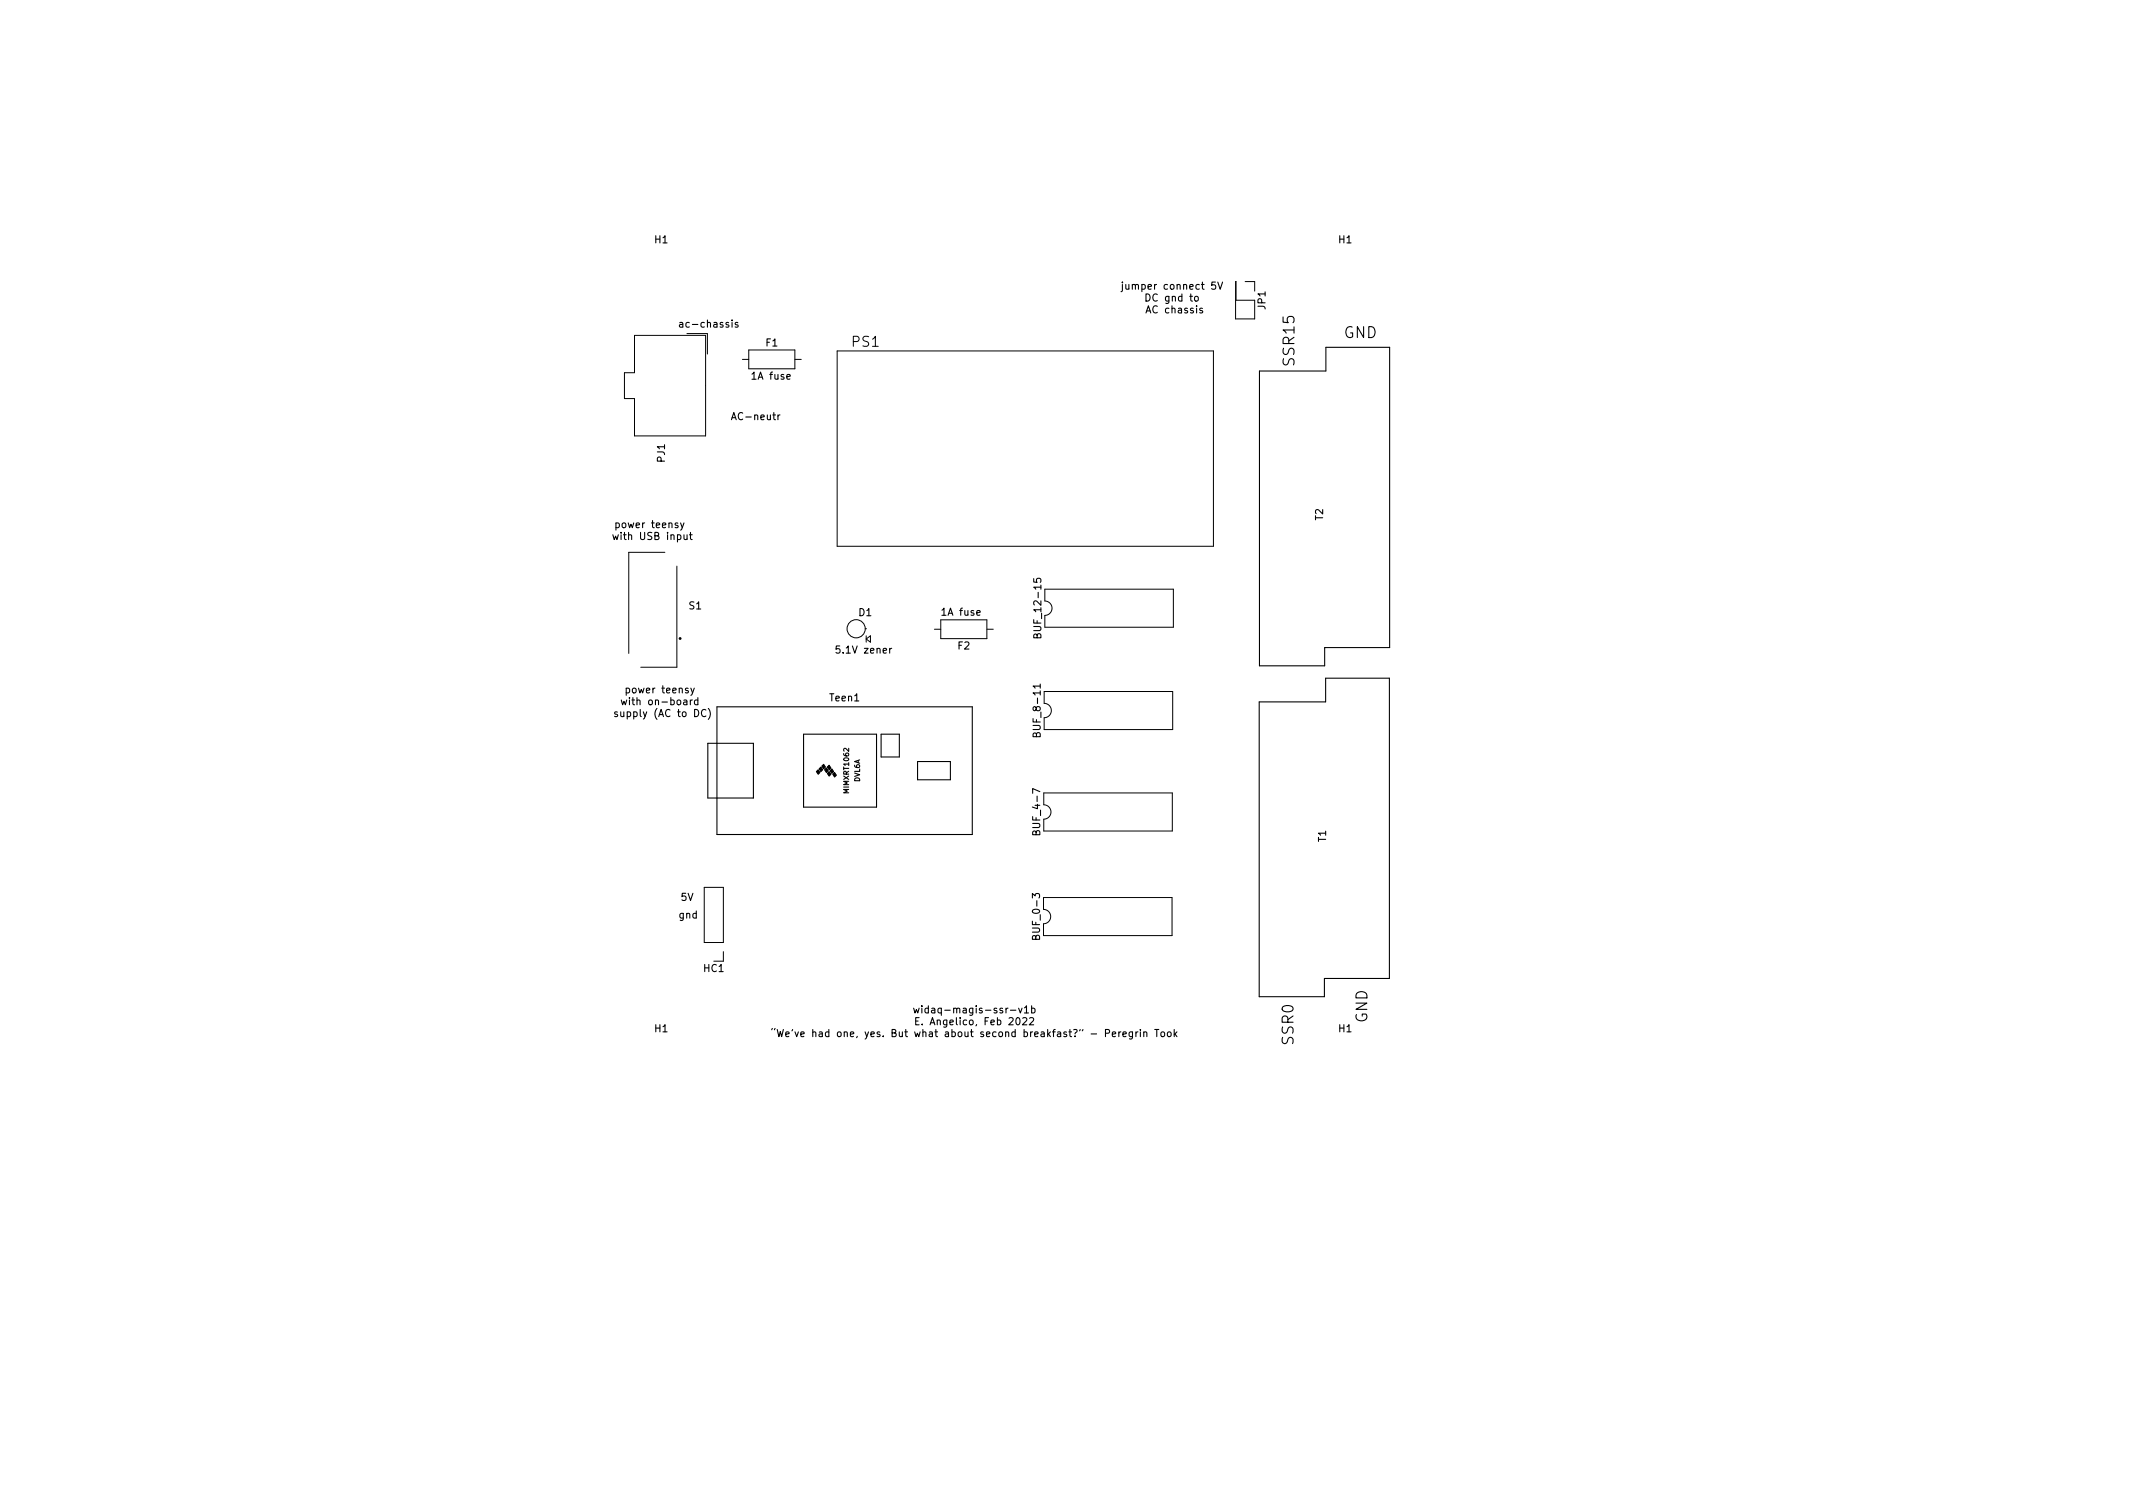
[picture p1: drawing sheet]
<svg xmlns="http://www.w3.org/2000/svg" width="297mm" height="210mm" viewBox="0 0 297 210" stroke-linecap="round" stroke-linejoin="round" font-family="sans-serif">
<defs><g id="words">
<g font-size="2.1">
<text x="187.1" y="47.1">GND</text>
<text x="180.3" y="50.8" transform="rotate(-90 180.3 50.8)">SSR15</text>
<text x="190.4" y="142.5" transform="rotate(-90 190.4 142.5)">GND</text>
<text x="180.1" y="145.4" transform="rotate(-90 180.1 145.4)">SSR0</text>
</g>
<text font-size="2" x="118.7" y="48.3">PS1</text>
<g font-size="1.4">
<text x="91.2" y="33.9">H1</text>
<text x="186.4" y="33.9">H1</text>
<text x="157.2" y="40.3">jumper connect 5V</text>
<text x="160.1" y="42">DC gnd to</text>
<text x="95.1" y="45.6">ac-chassis</text>
<text x="159.8" y="43.6">AC chassis</text>
<text x="176.2" y="43" transform="rotate(-90 176.2 43)">JP1</text>
<text x="104.9" y="52.9">1A fuse</text>
<text x="106.7" y="48.2">F1</text>
<text x="102.3" y="58.5">AC-neutr</text>
<text x="92.6" y="64.3" transform="rotate(-90 92.6 64.3)">PJ1</text>
<text x="85.9" y="75.2">with USB input</text>
<text x="86.2" y="73.5">power teensy</text>
<text x="184.2" y="72.4" transform="rotate(-90 184.2 72.4)">T2</text>
<text x="96" y="84.8">S1</text>
<text x="119.6" y="85.8">D1</text>
<text x="131.3" y="85.7">1A fuse</text>
<text x="145" y="88.3" transform="rotate(-90 145 88.3)">BUF_12-15</text>
<text x="117" y="91">5.1V zener</text>
<text x="133.4" y="90.4">F2</text>
<text x="86.3" y="99.8">supply (AC to DC)</text>
<text x="87.5" y="98.2">with on-board</text>
<text x="87.6" y="96.5">power teensy</text>
<text x="115.6" y="97.6">Teen1</text>
<text x="144.9" y="102.1" transform="rotate(-90 144.9 102.1)">BUF_8-11</text>
<text x="144.9" y="115.9" transform="rotate(-90 144.9 115.9)">BUF_4-7</text>
<text x="184.7" y="117.2" transform="rotate(-90 184.7 117.2)">T1</text>
<text x="94.8" y="125.4">5V</text>
<text x="94.6" y="127.9">gnd</text>
<text x="144.8" y="130.5" transform="rotate(-90 144.8 130.5)">BUF_0-3</text>
<text x="98" y="135.3">HC1</text>
<text x="91.2" y="143.7">H1</text>
<text x="128.5" y="142.7">E. Angelico, Feb 2022</text>
<text x="128.8" y="141.1">widaq-magis-ssr-v1b</text>
<text x="186.4" y="143.7">H1</text>
<text x="112.4" y="144.4">Weve had one, yes. But what about second breakfast? - Peregrin Took</text>
</g>
<g font-size="1">
<text x="118.2" y="110.3" transform="rotate(-90 118.2 110.3)">MIMXRT1062</text>
<text x="119.7" y="108.9" transform="rotate(-90 119.7 108.9)">DVL6A</text>
</g>
</g></defs>
<g fill="none" stroke="#000" stroke-width=".15">
<path d="M156.3 39.6v.9l-.2 .1M156.3 39.3v.1M169.6 39.3l.3 1 .4-1M94.7 44.9h.3l.1 .7M95.1 45.1l-.3 .1-.2 .1 .2 .3 .3-.1M102.8 44.9h-.3l-.1 .1v.2l.4 .1v.2h-.4M159.6 40.9a.51 .51 0 0 1 .6 .5 .51 .51 0 0 1-.6 .5zM175.4 51.7h9.2v-3.3h8.9v41.8h-9v2.5h-9.1zM85.3 74.5l.2 .6 .2-.4 .2 .4 .2-.6M85.8 72.9l.3-.1 .2 .2-.1 .4h-.4M85.8 72.8v1M96 74.5h.4"/>
<path d="M96.2 74.1v.9l.2 .1M86 99.2l-.3-.1-.1 .2v.1l.4 .1v.2h-.4M86.5 97.5l.2 .6 .2-.4 .2 .4 .2-.6M87.2 95.9l.3-.1 .2 .2-.1 .4h-.4M87.2 95.8v1M97.2 97.5h-.3l-.2 .2 .1 .4h.4M97.2 97.1v1M98.6 98.6a1.15 1.15 0 0 1 0 1.6M99.8 98.4h35.6v17.8h-35.6zM116.9 89.9h-.4l-.1 .5 .2-.1 .3 .1 .1 .1-.1 .3-.1 .1-.4-.1M144 80.6v.4l.4 .1-.1-.1 .1-.4 .1-.1 .4 .1 .1 .1-.1 .4M144.4 88.5l.2-.3 .3 .1 .1 .1v.4h-1l.1-.5h.1l.2 .1v.4"/>
<path d="M144.9 95.2v.6M175.4 97.7h9.2v-3.3h8.9v41.8h-9.1v2.6h-9zM98.6 103.5h6.3v7.6h-6.3zM111.9 102.2h10.2v10.2h-10.2zM122.7 102.2h2.5v3.2h-2.5zM127.8 106h4.6v2.6h-4.6zM144.3 102.2l.2-.2 .3 .1 .1 .1v.4h-1l.1-.5h.1l.2 .1v.4M107.6 143.2l-.1 .2M107.9 143.2v.2M108.2 143.3l.3 1 .2-.7 .2 .7 .2-1M109.4 144l.5-.1v-.2h-.3l-.2 .1 .1 .5h.4M110.4 143.3l-.1 .2"/>
<path d="M110.7 143.7l.2 .6 .3-.6M111.5 144l.5-.1-.1-.2h-.2l-.2 .1 .1 .5h.3M127.2 140.4l.2 .6 .2-.4 .2 .4 .2-.6M127.5 142.2h.4M128 141.7h-.5v1h.5M142.7 141h.5M143.4 141.8l.4-.1 .1 .3-.6 .7h.6M143.7 140.4h.2l.2 .2-.1 .4h-.3M143.7 140v1M159.3 143.8l.1-.1h.3v.6M160.8 143.3h.6M161.1 143.3v1"/>
<path d="M161.7 143.8l.2-.1 .2 .1 .1 .4-.1 .1h-.2h-.2zM162.6 143.8l.2-.1 .2 .1 .1 .4-.1 .1h-.2h-.2zM163.5 143.3v1M163.6 144l.3 .3M163.9 143.7l-.4 .4"/>
</g>
<g fill="none" stroke="#000" stroke-width=".14">
<path d="M172.1 39.2v2.6h2.6v2.6h-2.6zM173.4 39.2h1.3v1.3M88.4 46.7h9.9v14h-9.9v-5.2h-1.4v-3.6h1.4zM95.7 46.4h2.8v2.9M103.4 50h.9M104.3 48.7h6.4v2.7h-6.4zM110.7 50h.9M116.6 48.9h52.4v27.2h-52.4zM92.6 76.9h-5v14.1M94.3 78.8v14.1h-5.1M120.5 87.6h.2M120.6 88.5v.9"/>
<path d="M120.6 89l.6-.5v.9zM130.1 87.6h.9M131 86.3h6.4v2.6h-6.4zM137.4 87.6h.9M145.4 97.9a1 1 0 0 1 1 1 1 1 0 0 1-1 1M145.4 96.3h17.9v5.3h-17.9M145.5 83.7a1 1 0 0 1 1 1 1 1 0 0 1-1 1M145.5 82h17.9v5.3h-17.9M145.4 112.1a1 1 0 0 1 1 1 1 1 0 0 1-1 1M145.4 110.4h17.9v5.3h-17.9M98.1 123.6h2.6v7.6h-2.6zM100.7 132.5v1.3"/>
<path d="M145.3 126.6a1 1 0 0 1 1 1 1 1 0 0 1-1 1M145.3 125h17.9v5.3h-17.9"/>
<circle cx="119.2" cy="87.6" r="1.27"/>
</g>
<circle cx="94.7" cy="88.9" r=".1" fill="none" stroke="#000" stroke-width=".2"/>
<path d="M113.7 107.4l.2-.2 .3 .4-.3 .2zM114.1 107.1l.2-.3 .3 .4-.3 .2zM114.7 106.4l.3 .4-.3 .3-.3-.4zM114.8 107.2l.3-.3 .2 .4-.2 .3zM115.2 107.7l.3-.3 .2 .4-.2 .3zM115.2 106.8l.3-.3 .2 .4-.2 .3zM115.8 107.1l.3 .3-.3 .3-.2-.4zM116 107.8l.2-.2 .3 .3-.3 .3z" fill="#000" stroke="#000" stroke-width=".14"/>
<use href="#words"/>
</svg>
